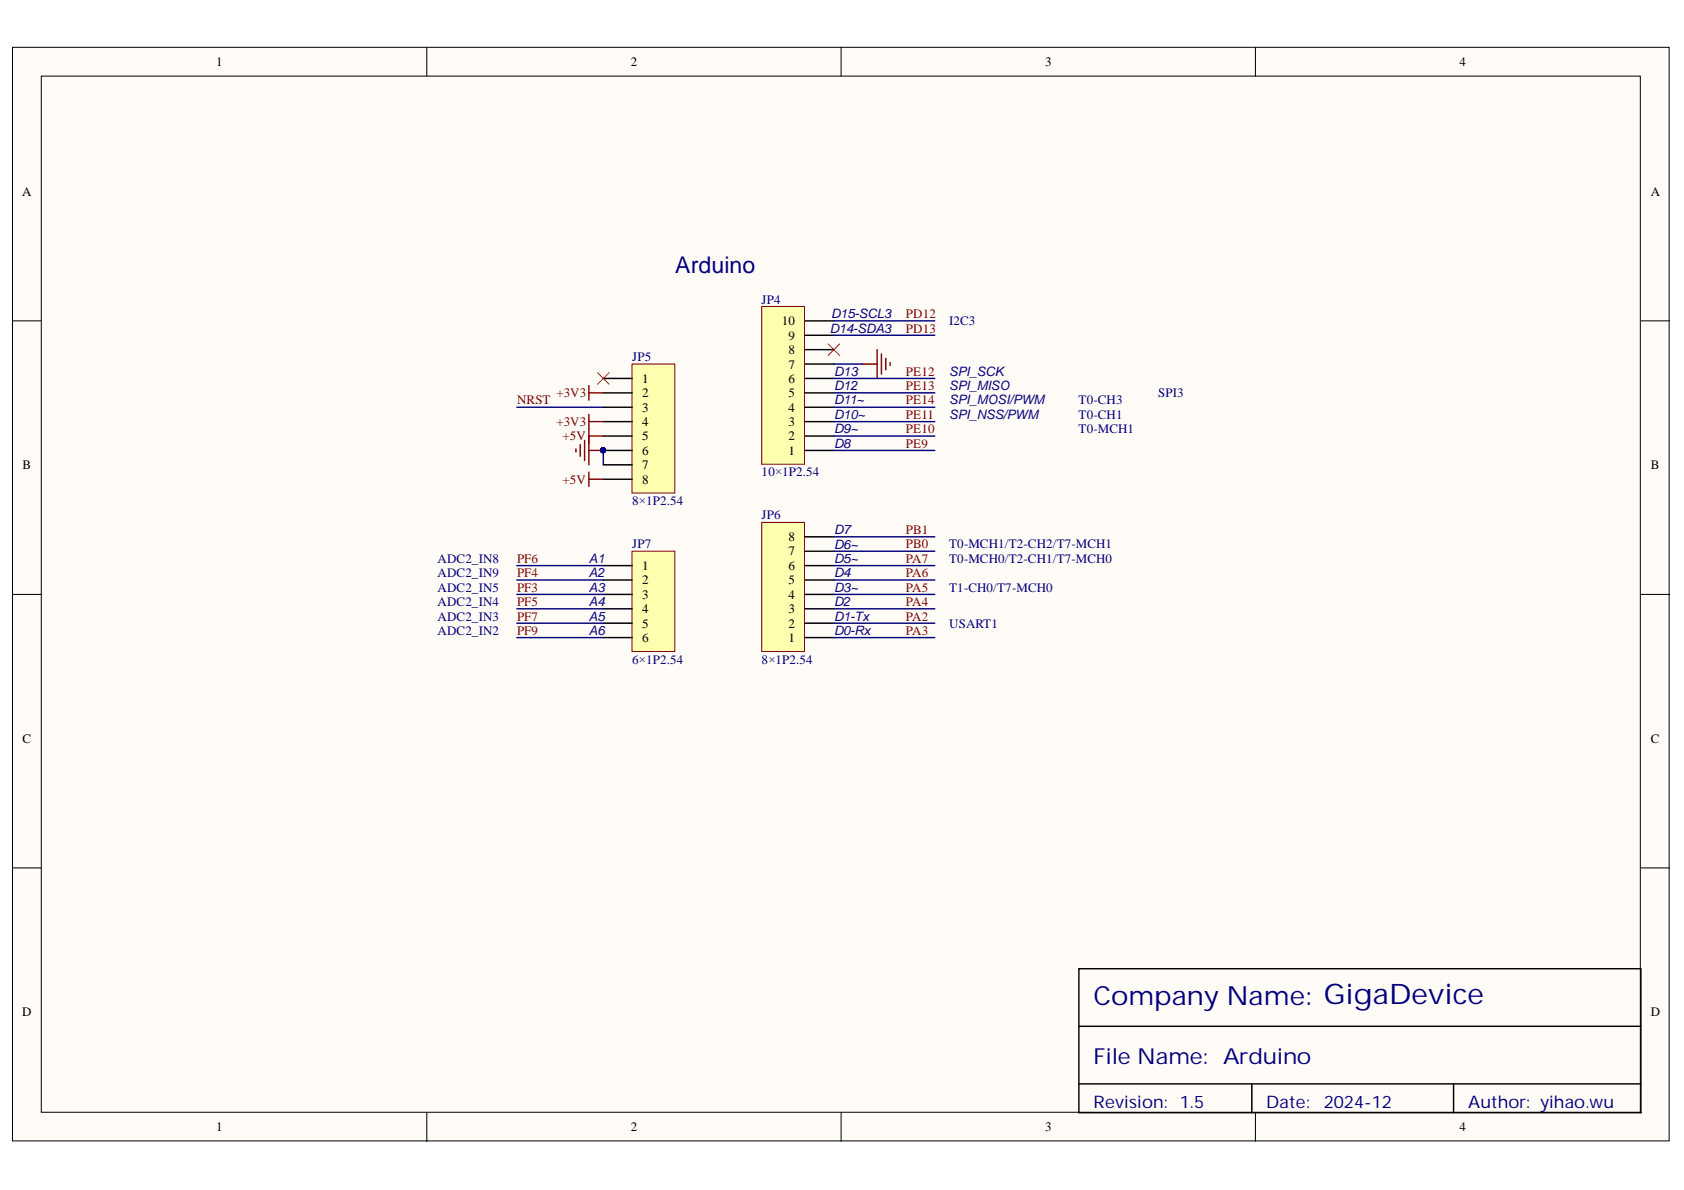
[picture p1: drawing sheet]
<svg xmlns="http://www.w3.org/2000/svg" width="297mm" height="210mm" viewBox="0 0 297 210" stroke-linecap="round" stroke-linejoin="round" font-family="sans-serif">
<defs><g id="words">
<text font-size="4.6" fill="#000080" x="192.9" y="177.3">Company Name: GigaDevice</text>
<text font-size="4.1" fill="#000080" x="119.1" y="48.1">Arduino</text>
<text font-size="3.9" fill="#000080" x="192.9" y="187.7">File Name: Arduino</text>
<g font-size="3" fill="#000080">
<text x="192.9" y="195.4">Revision: 1.5</text>
<text x="223.3" y="195.4">Date:</text>
<text x="233.5" y="195.4">2024-12</text>
<text x="259" y="195.4">Author: yihao.wu</text>
</g>
<g font-size="2.3">
<text x="38.2" y="11.7">1</text>
<text x="111.2" y="11.7">2</text>
<text x="184.3" y="11.7">3</text>
<text x="257.4" y="11.7">4</text>
<text x="3.9" y="34.5">A</text>
<text x="291.2" y="34.5">A</text>
<text x="137.9" y="57.4">10</text>
<text x="139.1" y="59.9">9</text>
<text x="139.1" y="65">7</text>
<text x="139.1" y="62.5">8</text>
<text x="113.3" y="67.5">1</text>
<text x="113.3" y="70.1">2</text>
<text x="139.1" y="70.1">5</text>
<text x="139.1" y="67.5">6</text>
<text x="113.3" y="72.6">3</text>
<text x="113.3" y="75.1">4</text>
<text x="113.3" y="77.7">5</text>
<text x="139.1" y="77.7">2</text>
<text x="139.1" y="75.1">3</text>
<text x="139.1" y="72.6">4</text>
<text x="4" y="82.8">B</text>
<text x="113.3" y="80.2">6</text>
<text x="113.3" y="82.8">7</text>
<text x="139.1" y="80.2">1</text>
<text x="291.2" y="82.8">B</text>
<text x="113.3" y="85.3">8</text>
<text x="139.1" y="95.4">8</text>
<text x="113.3" y="100.5">1</text>
<text x="139.1" y="100.5">6</text>
<text x="139.1" y="98">7</text>
<text x="113.3" y="103">2</text>
<text x="113.3" y="105.7">3</text>
<text x="139.1" y="105.7">4</text>
<text x="139.1" y="103">5</text>
<text x="113.3" y="108.2">4</text>
<text x="113.3" y="110.7">5</text>
<text x="113.3" y="113.3">6</text>
<text x="139.1" y="113.3">1</text>
<text x="139.1" y="110.7">2</text>
<text x="139.1" y="108.2">3</text>
<text x="4" y="131">C</text>
<text x="291.2" y="131">C</text>
<text x="3.9" y="179.3">D</text>
<text x="291.2" y="179.3">D</text>
<text x="38.2" y="199.6">1</text>
<text x="111.2" y="199.6">2</text>
<text x="184.3" y="199.6">3</text>
<text x="257.4" y="199.6">4</text>
</g>
<g font-size="2.3" fill="#000080">
<text x="134.3" y="53.6">JP4</text>
<text x="167.4" y="57.4">I2C3</text>
<text x="111.5" y="63.7">JP5</text>
<text x="190.3" y="71.3">T0-CH3</text>
<text x="204.3" y="70.1">SPI3</text>
<text x="190.3" y="73.9">T0-CH1</text>
<text x="190.3" y="76.4">T0-MCH1</text>
<text x="111.5" y="89.1">8×1P2.54</text>
<text x="134.3" y="84">10×1P2.54</text>
<text x="134.3" y="91.6">JP6</text>
<text x="77.2" y="99.2">ADC2_IN8</text>
<text x="77.2" y="101.8">ADC2_IN9</text>
<text x="111.5" y="96.7">JP7</text>
<text x="167.4" y="96.7">T0-MCH1/T2-CH2/T7-MCH1</text>
<text x="167.4" y="99.2">T0-MCH0/T2-CH1/T7-MCH0</text>
<text x="77.2" y="104.4">ADC2_IN5</text>
<text x="77.2" y="106.9">ADC2_IN4</text>
<text x="167.4" y="104.4">T1-CH0/T7-MCH0</text>
<text x="77.2" y="109.5">ADC2_IN3</text>
<text x="77.2" y="112">ADC2_IN2</text>
<text x="167.4" y="110.7">USART1</text>
<text x="111.5" y="117.1">6×1P2.54</text>
<text x="134.3" y="117.1">8×1P2.54</text>
</g>
<g font-size="2.3" fill="#0c0087">
<text x="146.4" y="58.7">D14-SDA3</text>
<text x="146.6" y="56.1">D15-SCL3</text>
<text x="147.1" y="66.3">D13</text>
<text x="147.1" y="68.8">D12</text>
<text x="147.1" y="71.3">D11~</text>
<text x="167.4" y="66.3">SPI_SCK</text>
<text x="167.4" y="68.8">SPI_MISO</text>
<text x="167.4" y="71.3">SPI_MOSI/PWM</text>
<text x="147.1" y="76.4">D9~</text>
<text x="147.1" y="73.9">D10~</text>
<text x="167.4" y="73.9">SPI_NSS/PWM</text>
<text x="147.1" y="78.9">D8</text>
<text x="147.1" y="94.2">D7</text>
<text x="103.9" y="99.3">A1</text>
<text x="103.9" y="101.9">A2</text>
<text x="147.1" y="101.9">D4</text>
<text x="147.1" y="99.3">D5~</text>
<text x="147.1" y="96.8">D6~</text>
<text x="103.9" y="104.4">A3</text>
<text x="103.9" y="106.9">A4</text>
<text x="147.1" y="106.9">D2</text>
<text x="147.1" y="104.4">D3~</text>
<text x="103.9" y="112">A6</text>
<text x="103.9" y="109.5">A5</text>
<text x="147.1" y="112">D0-Rx</text>
<text x="147.1" y="109.5">D1-Tx</text>
</g>
<g font-size="2.3" fill="#800000">
<text x="159.8" y="56.1">PD12</text>
<text x="159.8" y="58.7">PD13</text>
<text x="91.2" y="71.3">NRST</text>
<text x="98.1" y="70.1">+3V3</text>
<text x="159.8" y="66.3">PE12</text>
<text x="159.8" y="68.8">PE13</text>
<text x="159.8" y="71.3">PE14</text>
<text x="98.1" y="75.1">+3V3</text>
<text x="99.2" y="77.7">+5V</text>
<text x="159.8" y="73.9">PE11</text>
<text x="159.8" y="76.4">PE10</text>
<text x="159.8" y="78.9">PE9</text>
<text x="99.2" y="85.3">+5V</text>
<text x="159.8" y="94.2">PB1</text>
<text x="91.2" y="99.2">PF6</text>
<text x="91.2" y="101.8">PF4</text>
<text x="159.8" y="96.7">PB0</text>
<text x="159.8" y="99.2">PA7</text>
<text x="159.8" y="101.8">PA6</text>
<text x="91.2" y="106.9">PF5</text>
<text x="91.2" y="104.4">PF3</text>
<text x="159.8" y="106.9">PA4</text>
<text x="159.8" y="104.4">PA5</text>
<text x="91.2" y="112">PF9</text>
<text x="91.2" y="109.5">PF7</text>
<text x="159.8" y="109.5">PA2</text>
<text x="159.8" y="112">PA3</text>
</g>
</g></defs>
<g fill="#fffcf8" stroke="#000" stroke-width=".18">
<path d="M2.2 8.3h292.2v192.9h-292.2z"/>
<path d="M7.3 13.4h282v182.8h-282z"/>
</g>
<path d="M75.3 8.3v5.1M148.4 8.3v5.1M221.4 8.3v5.1M2.2 56.6h5.1M289.4 56.6h5.1M2.2 104.8h5.1M289.4 104.8h5.1M2.2 153.1h5.1M289.4 153.1h5.1M75.3 196.3v5M148.4 196.3v5M221.4 196.3v5" fill="none" stroke="#000" stroke-width=".18"/>
<path d="M190.3 170.9h99.1v25.4h-99.1zM190.3 181h99.1M190.3 191.2h99.1M220.8 191.2v5.1M256.4 191.2v5.1" fill="none" stroke="#000" stroke-width=".25"/>
<path d="M111.5 97.2h7.5v17.7h-7.5z" fill="#ffffb0" stroke="#800000" stroke-width=".18"/>
<path d="M106.4 99.8h5.1M106.4 102.3h5.1M106.4 104.8h5.1M106.4 107.4h5.1M106.4 109.9h5.1M106.4 112.5h5.1" fill="none" stroke="#000" stroke-width=".25"/>
<path d="M111.5 64.2h7.5v22.8h-7.5z" fill="#ffffb0" stroke="#800000" stroke-width=".18"/>
<path d="M106.4 66.8h5.1M106.4 69.3h5.1M106.4 71.8h5.1M106.4 74.4h5.1M106.4 76.9h5.1M106.4 79.5h5.1M106.4 82h5.1M106.4 84.5h5.1" fill="none" stroke="#000" stroke-width=".25"/>
<circle cx="106.4" cy="79.4" r=".46" fill="#000080" stroke="#000080" stroke-width=".18"/>
<path d="M134.4 92.1h7.5v22.8h-7.5z" fill="#ffffb0" stroke="#800000" stroke-width=".18"/>
<path d="M142 99.8h5.1M142 97.2h5.1M142 94.7h5.1M142 112.5h5.1M142 109.9h5.1M142 107.4h5.1M142 104.8h5.1M142 102.3h5.1" fill="none" stroke="#000" stroke-width=".25"/>
<path d="M134.4 54.1h7.5v27.8h-7.5z" fill="#ffffb0" stroke="#800000" stroke-width=".18"/>
<path d="M142 59.1h5.1M142 56.6h5.1M142 79.5h5.1M142 76.9h5.1M142 74.4h5.1M142 71.8h5.1M142 69.3h5.1M142 66.8h5.1M142 64.2h5.1M142 61.7h5.1" fill="none" stroke="#000" stroke-width=".25"/>
<g fill="none" stroke="#800000" stroke-width=".25">
<path d="M101.6 79.2v.5M102.4 78.4v2.1M103.1 77.7v3.5M103.9 68v2.6M103.9 73.1v8.9M103.9 79.5h2.5M103.9 69.3h2.5M103.9 74.4h2.5M103.9 76.9h2.5M152.2 64.2h2.5M154.7 61.7v5.1M155.5 62.4v3.6"/>
<path d="M156.2 63.2v2M157 64v.5M103.9 83.3v2.5M103.9 84.5h2.5"/>
</g>
<circle cx="106.4" cy="79.4" r=".46" fill="#000080" stroke="#000080" stroke-width=".18"/>
<path d="M105.4 65.7l2 2.1M107.4 65.7l-2 2.1M146.1 60.7l2 2M148.1 60.7l-2 2" fill="none" stroke="#f00" stroke-width=".18"/>
<g fill="none" stroke="#000080" stroke-width=".25">
<path d="M147.1 56.6h17.8M147.1 59.1h17.8M91.2 71.8h15.2M106.4 79.5v2.5M147.1 71.8h17.8M147.1 66.8h17.8M147.1 69.3h17.8M147.1 74.4h17.8M147.1 76.9h17.8M147.1 79.5h17.8M147.1 64.2h5.1M91.2 99.8h15.2"/>
<path d="M147.1 99.8h17.8M147.1 94.7h17.8M147.1 97.2h17.8M91.2 102.3h15.2M91.2 104.8h15.2M91.2 107.4h15.2M91.2 109.9h15.2M91.2 112.5h15.2M147.1 102.3h17.8M147.1 104.8h17.8M147.1 107.4h17.8M147.1 109.9h17.8"/>
<path d="M147.1 112.5h17.8"/>
</g>
<use href="#words"/>
</svg>
